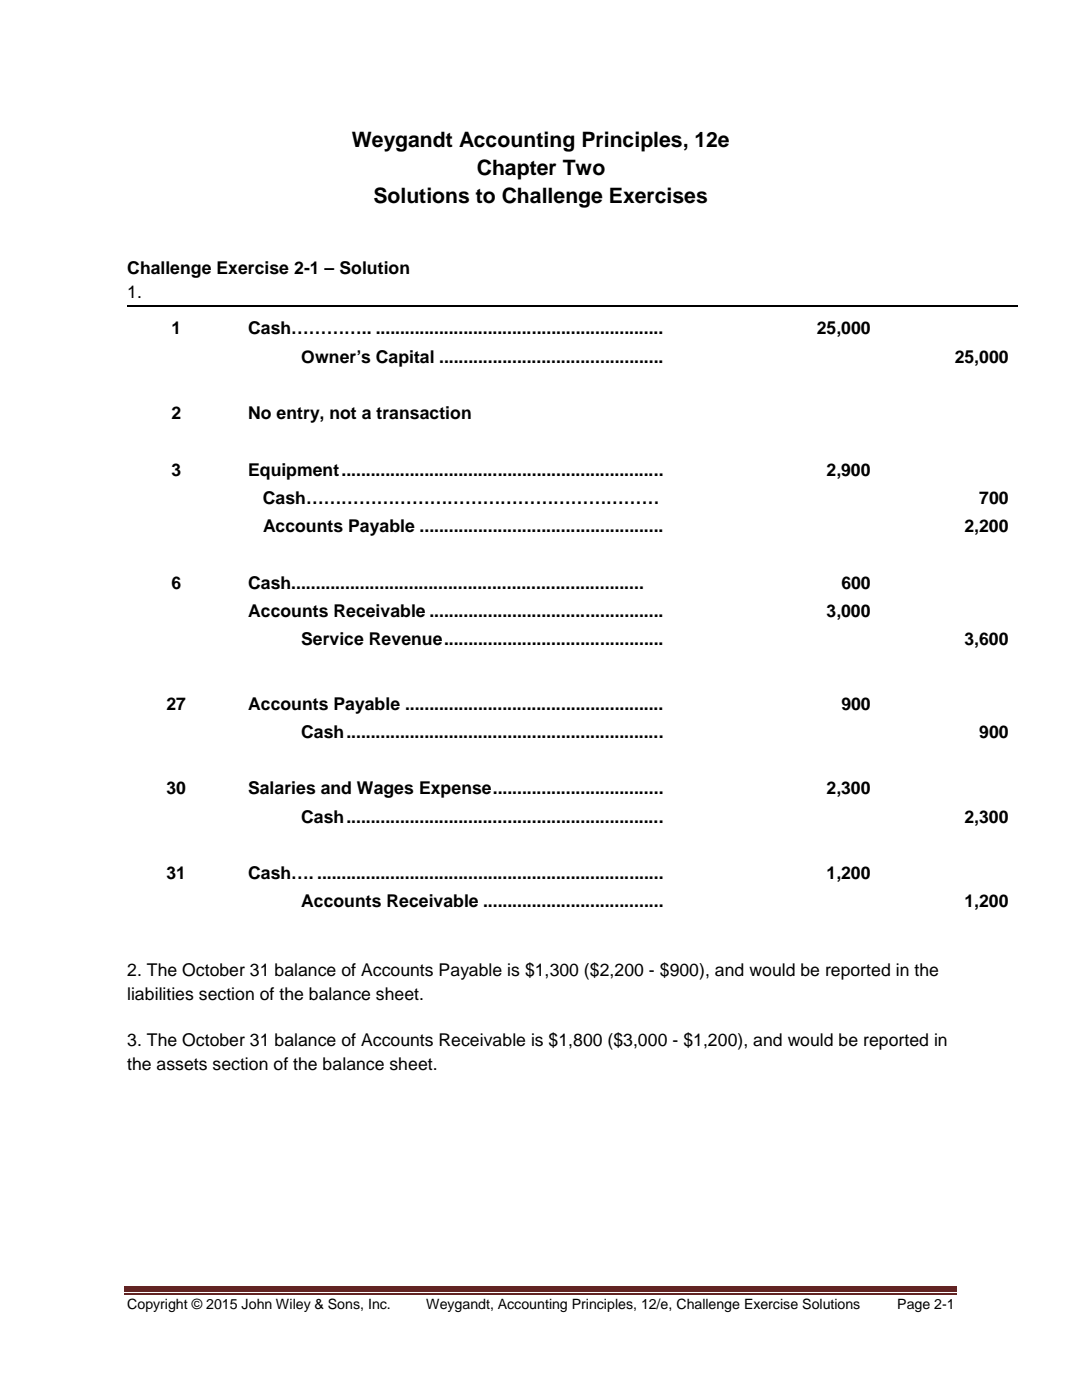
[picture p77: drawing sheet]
<svg xmlns="http://www.w3.org/2000/svg" width="216mm" height="279mm" viewBox="0 0 216 279" stroke-linecap="round" stroke-linejoin="round" font-family="sans-serif">
<defs><g id="words">
<g font-size="4.2">
<text x="70.2" y="29.3">Weygandt Accounting Principles, 12e</text>
<text x="95.1" y="34.9">Chapter Two</text>
<text x="74.5" y="40.5">Solutions to Challenge Exercises</text>
</g>
<g font-size="3.5">
<text x="25.4" y="54.8">Challenge Exercise 2-1 – Solution</text>
<text x="25.4" y="59.5">1.</text>
<text x="34.2" y="66.7">1</text>
<text x="49.5" y="66.7">Cash………….. ...........................................................</text>
<text x="163" y="66.7">25,000</text>
<text x="60.1" y="72.3">Owner’s Capital ..............................................</text>
<text x="190.5" y="72.3">25,000</text>
<text x="34.2" y="83.7">2</text>
<text x="49.5" y="83.7">No entry, not a transaction</text>
<text x="34.2" y="94.9">3</text>
<text x="49.5" y="94.9">Equipment..................................................................</text>
<text x="164.9" y="94.9">2,900</text>
<text x="52.5" y="100.6">Cash……………………………………………………</text>
<text x="195.4" y="100.6">700</text>
<text x="52.5" y="106.2">Accounts Payable ..................................................</text>
<text x="192.4" y="106.2">2,200</text>
<text x="34.2" y="117.5">6</text>
<text x="49.5" y="117.5">Cash........................................................................</text>
<text x="167.9" y="117.5">600</text>
<text x="49.5" y="123.1">Accounts Receivable ................................................</text>
<text x="164.9" y="123.1">3,000</text>
<text x="60.1" y="128.8">Service Revenue.............................................</text>
<text x="192.4" y="128.8">3,600</text>
<text x="33.2" y="141.6">27</text>
<text x="49.5" y="141.6">Accounts Payable .....................................................</text>
<text x="167.9" y="141.6">900</text>
<text x="60.1" y="147.2">Cash.................................................................</text>
<text x="195.4" y="147.2">900</text>
<text x="33.2" y="158.5">30</text>
<text x="49.5" y="158.5">Salaries and Wages Expense...................................</text>
<text x="164.9" y="158.5">2,300</text>
<text x="60.1" y="164.2">Cash.................................................................</text>
<text x="192.4" y="164.2">2,300</text>
<text x="33.2" y="175.5">31</text>
<text x="49.5" y="175.5">Cash…. .......................................................................</text>
<text x="164.9" y="175.5">1,200</text>
<text x="60.1" y="181.1">Accounts Receivable .....................................</text>
<text x="192.4" y="181.1">1,200</text>
<text x="25.4" y="194.9">2. The October 31 balance of Accounts Payable is $1,300 ($2,200 - $900), and would be reported in the</text>
<text x="25.4" y="199.5">liabilities section of the balance sheet.</text>
<text x="25.4" y="208.8">3. The October 31 balance of Accounts Receivable is $1,800 ($3,000 - $1,200), and would be reported in</text>
<text x="25.4" y="213.5">the assets section of the balance sheet.</text>
</g>
<g font-size="2.8">
<text x="25.4" y="261.3">Copyright © 2015 John Wiley &amp; Sons, Inc.</text>
<text x="85" y="261.3">Weygandt, Accounting Principles, 12/e, Challenge Exercise Solutions</text>
<text x="179" y="261.3">Page 2-1</text>
</g>
</g></defs>
<path d="M24.9 256.8h166.1v1h-166.1z" fill="#622423"/>
<path d="M24.9 258.2h166.1" fill="none" stroke="#622423" stroke-width=".21"/>
<path d="M25.4 61h17.4M43.1 61h4.5M47.9 61h85.4M133.6 61h5M138.9 61h11.9M151.1 61h4.4M155.8 61h19.8M175.9 61h6.8M183 61h20.2" fill="none" stroke="#000" stroke-width=".21"/>
<path d="M42.9 60.9h.2v.2h-.2zM47.6 60.9h.2v.2h-.2zM133.3 60.9h.3v.2h-.3zM138.7 60.9h.2v.2h-.2zM150.8 60.9h.2v.2h-.2zM155.6 60.9h.2v.2h-.2zM175.7 60.9h.2v.2h-.2zM182.8 60.9h.2v.2h-.2z" fill="#000"/>
<use href="#words"/>
</svg>
